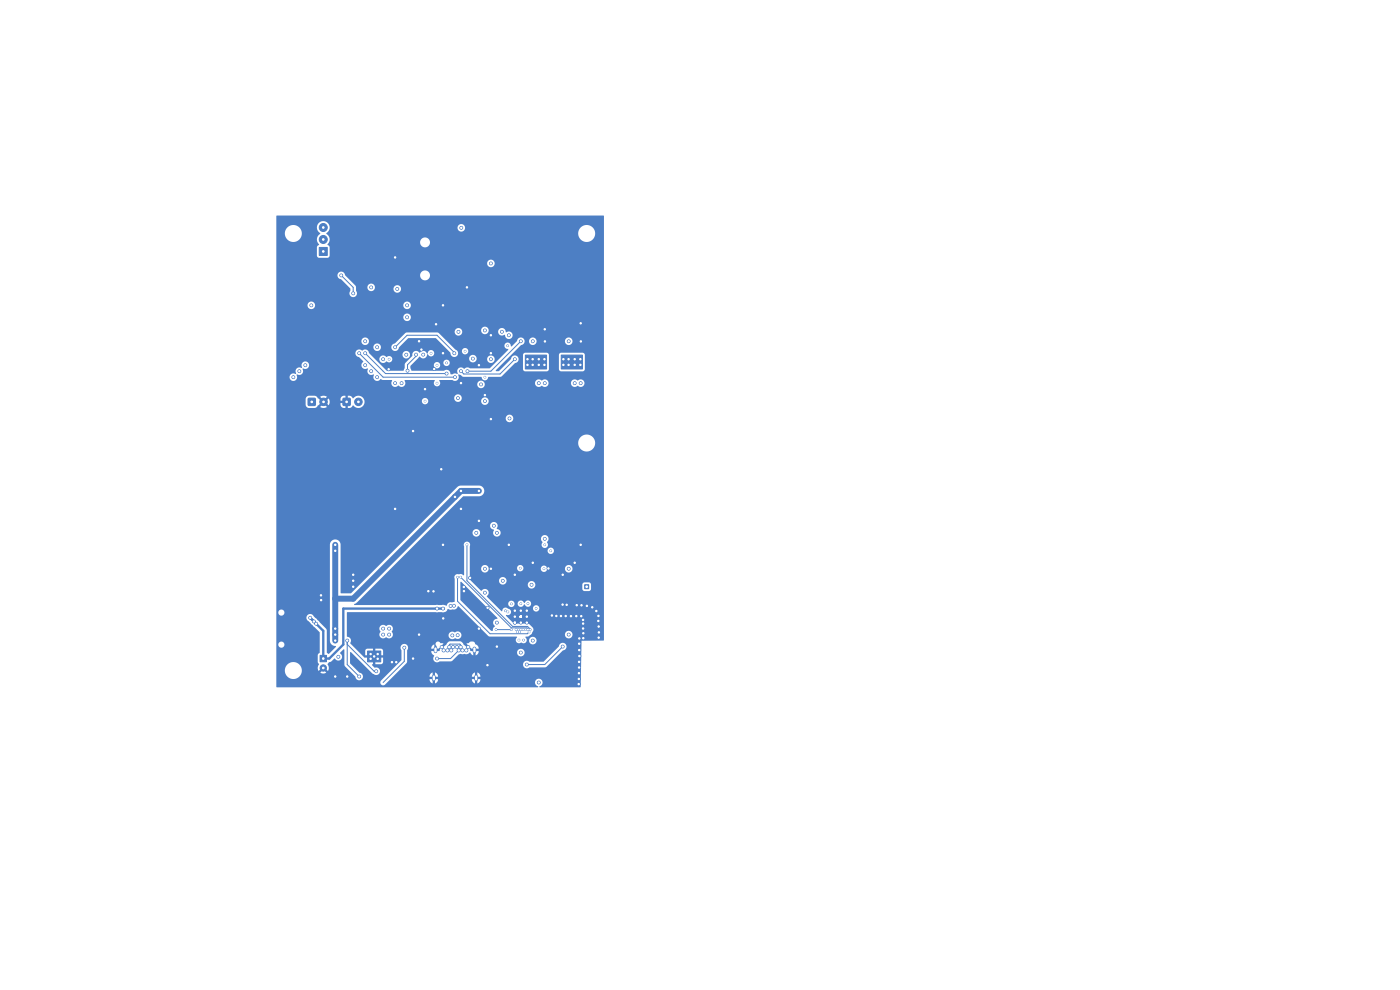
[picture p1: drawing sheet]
<svg xmlns="http://www.w3.org/2000/svg" width="297mm" height="210mm" viewBox="0 0 297 210" stroke-linecap="round" stroke-linejoin="round" font-family="sans-serif">
<g fill="#4d7fc4" stroke="#4d7fc4" stroke-width=".21">
<path d="M119.1 75.3h4.5v3h-4.5z"/>
<path d="M78 138.1h2.8v2.3h-2.8z"/>
<path d="M124 124h.9v.9h-.9z"/>
<path d="M111.4 75.3h4.5v3h-4.5z"/>
<path d="M65.4 84.5h1.5v1.5h-1.5z"/>
<path d="M67.9 139h1.4v1.4h-1.4z"/>
<path d="M67.7 52.5h1.7v1.7h-1.7z"/>
<path d="M72.8 84.5h1.5v1.5h-1.5z"/>
<circle cx="123.1" cy="76.2" r=".3"/>
<circle cx="121.9" cy="76.2" r=".3"/>
<circle cx="120.6" cy="76.2" r=".3"/>
<circle cx="119.5" cy="76.2" r=".3"/>
<circle cx="123.1" cy="77.4" r=".3"/>
<circle cx="121.9" cy="77.4" r=".3"/>
<circle cx="120.6" cy="77.4" r=".3"/>
<circle cx="119.5" cy="77.4" r=".3"/>
<circle cx="80.1" cy="138.8" r=".3"/>
<circle cx="78.6" cy="138.8" r=".3"/>
<circle cx="79.4" cy="139.2" r=".3"/>
<circle cx="80.1" cy="139.8" r=".3"/>
<circle cx="78.6" cy="139.8" r=".3"/>
<circle cx="115.5" cy="76.2" r=".3"/>
<circle cx="114.3" cy="76.2" r=".3"/>
<circle cx="113" cy="76.2" r=".3"/>
<circle cx="111.9" cy="76.2" r=".3"/>
<circle cx="115.5" cy="77.4" r=".3"/>
<circle cx="114.3" cy="77.4" r=".3"/>
<circle cx="113" cy="77.4" r=".3"/>
<circle cx="111.9" cy="77.4" r=".3"/>
<circle cx="68.6" cy="85.2" r=".8"/>
<circle cx="68.6" cy="141.7" r=".67"/>
<circle cx="68.6" cy="50.8" r=".85"/>
<circle cx="68.6" cy="48.3" r=".85"/>
<circle cx="76" cy="85.2" r=".8"/>
<circle cx="99.3" cy="137.3" r=".33"/>
<circle cx="98.9" cy="138" r=".33"/>
<circle cx="98.1" cy="138" r=".32"/>
<circle cx="97.7" cy="137.3" r=".32"/>
<circle cx="97.3" cy="138" r=".33"/>
<circle cx="96.9" cy="137.3" r=".33"/>
<circle cx="96.1" cy="137.3" r=".32"/>
<circle cx="95.7" cy="138" r=".32"/>
<circle cx="95.3" cy="137.3" r=".33"/>
<circle cx="94.9" cy="138" r=".33"/>
<circle cx="94.1" cy="138" r=".32"/>
<circle cx="93.7" cy="137.3" r=".32"/>
<circle cx="104.1" cy="74.9" r=".3"/>
<circle cx="108" cy="115.6" r=".3"/>
<circle cx="121.9" cy="119.4" r=".3"/>
<circle cx="97.8" cy="81.3" r=".3"/>
<circle cx="74.9" cy="121.9" r=".3"/>
<circle cx="94" cy="115.6" r=".3"/>
<circle cx="123.3" cy="130.7" r=".3"/>
<circle cx="119.4" cy="121.9" r=".3"/>
<circle cx="94" cy="64.8" r=".3"/>
<circle cx="113" cy="119.4" r=".3"/>
<circle cx="126.9" cy="131.7" r=".3"/>
<circle cx="104.1" cy="71.1" r=".3"/>
<circle cx="109.2" cy="132.1" r=".3"/>
<circle cx="120.2" cy="128.3" r=".3"/>
<circle cx="110.5" cy="130.8" r=".3"/>
<circle cx="105.4" cy="137.2" r=".3"/>
<circle cx="109.2" cy="121.9" r=".3"/>
<circle cx="120" cy="130.7" r=".3"/>
<circle cx="122.8" cy="141.6" r=".3"/>
<circle cx="122.3" cy="128.4" r=".3"/>
<circle cx="122.8" cy="144" r=".3"/>
<circle cx="98.4" cy="124.5" r=".3"/>
<circle cx="111.8" cy="129.5" r=".3"/>
<circle cx="123.7" cy="132.3" r=".3"/>
<circle cx="68.1" cy="127.3" r=".3"/>
<circle cx="111.8" cy="132.1" r=".3"/>
<circle cx="83.2" cy="140.5" r=".3"/>
<circle cx="73.7" cy="143.5" r=".3"/>
<circle cx="117.1" cy="130.6" r=".3"/>
<circle cx="87.6" cy="139.7" r=".3"/>
<circle cx="84.1" cy="140.5" r=".3"/>
<circle cx="104.1" cy="88.9" r=".3"/>
<circle cx="123.2" cy="115.6" r=".3"/>
<circle cx="92.5" cy="68.8" r=".3"/>
<circle cx="123.2" cy="72.4" r=".3"/>
<circle cx="83.8" cy="108" r=".3"/>
<circle cx="122.8" cy="145.1" r=".3"/>
<circle cx="99.7" cy="122.6" r=".3"/>
<circle cx="74.9" cy="123.2" r=".3"/>
<circle cx="116.3" cy="120.6" r=".3"/>
<circle cx="101.6" cy="110.5" r=".3"/>
<circle cx="123.7" cy="131.5" r=".3"/>
<circle cx="119.4" cy="128.3" r=".3"/>
<circle cx="101.6" cy="77.5" r=".3"/>
<circle cx="122.9" cy="139.2" r=".3"/>
<circle cx="115.6" cy="69.9" r=".3"/>
<circle cx="119" cy="130.7" r=".3"/>
<circle cx="82.5" cy="78.3" r=".3"/>
<circle cx="122.9" cy="135.4" r=".3"/>
<circle cx="94" cy="131.2" r=".3"/>
<circle cx="123.4" cy="128.4" r=".3"/>
<circle cx="122.9" cy="137.9" r=".3"/>
<circle cx="97.8" cy="108" r=".3"/>
<circle cx="122.9" cy="136.6" r=".3"/>
<circle cx="88.9" cy="72.4" r=".3"/>
<circle cx="99.1" cy="61" r=".3"/>
<circle cx="123.8" cy="134.3" r=".3"/>
<circle cx="74.9" cy="124.5" r=".3"/>
<circle cx="115.6" cy="72.4" r=".3"/>
<circle cx="103.4" cy="141.1" r=".3"/>
<circle cx="127" cy="135.3" r=".3"/>
<circle cx="123.7" cy="133.3" r=".3"/>
<circle cx="118" cy="130.7" r=".3"/>
<circle cx="123.7" cy="135.4" r=".3"/>
<circle cx="121.1" cy="130.7" r=".3"/>
<circle cx="109.2" cy="129.5" r=".3"/>
<circle cx="98.4" cy="125.4" r=".3"/>
<circle cx="103.4" cy="128.9" r=".3"/>
<circle cx="109.2" cy="130.8" r=".3"/>
<circle cx="122.3" cy="130.7" r=".3"/>
<circle cx="124.5" cy="128.5" r=".3"/>
<circle cx="94" cy="74.9" r=".3"/>
<circle cx="87.6" cy="91.4" r=".3"/>
<circle cx="111.8" cy="130.8" r=".3"/>
<circle cx="122.8" cy="140.4" r=".3"/>
<circle cx="93.6" cy="99.5" r=".3"/>
<circle cx="89.4" cy="74.2" r=".3"/>
<circle cx="110.5" cy="132.1" r=".3"/>
<circle cx="126.5" cy="129.6" r=".3"/>
<circle cx="92.1" cy="78.3" r=".3"/>
<circle cx="92" cy="125.4" r=".3"/>
<circle cx="125.6" cy="128.8" r=".3"/>
<circle cx="71.1" cy="143.5" r=".3"/>
<circle cx="110.5" cy="129.5" r=".3"/>
<circle cx="90.9" cy="125.4" r=".3"/>
<circle cx="68.1" cy="126.3" r=".3"/>
<circle cx="127" cy="132.9" r=".3"/>
<circle cx="104.1" cy="120.7" r=".3"/>
<circle cx="83.8" cy="54.6" r=".3"/>
<circle cx="122.8" cy="142.8" r=".3"/>
<circle cx="102.9" cy="83.8" r=".3"/>
<circle cx="90.2" cy="82.6" r=".3"/>
<circle cx="123.2" cy="68.6" r=".3"/>
<circle cx="88.9" cy="134.6" r=".3"/>
<circle cx="127" cy="130.7" r=".3"/>
<circle cx="101.6" cy="133.4" r=".3"/>
<circle cx="127.1" cy="134.1" r=".3"/>
<circle cx="108.5" cy="128.1" r=".18"/>
<circle cx="113.7" cy="129.1" r=".17"/>
<circle cx="101" cy="113" r=".3"/>
<circle cx="105.4" cy="132.1" r=".3"/>
<circle cx="102.9" cy="120.7" r=".3"/>
<circle cx="102.9" cy="70.1" r=".3"/>
<circle cx="77.5" cy="72.4" r=".3"/>
<circle cx="108.1" cy="88.8" r=".3"/>
<circle cx="82.6" cy="133.4" r=".3"/>
<circle cx="85.8" cy="137.4" r=".3"/>
<circle cx="113" cy="135.9" r=".3"/>
<circle cx="112.8" cy="124.1" r=".3"/>
<circle cx="94.7" cy="77" r=".17"/>
<circle cx="114.3" cy="144.8" r=".3"/>
<circle cx="82.6" cy="134.6" r=".3"/>
<circle cx="92.7" cy="77.5" r=".17"/>
<circle cx="102.9" cy="85.1" r=".3"/>
<circle cx="108" cy="71.1" r=".3"/>
<circle cx="81.3" cy="134.6" r=".3"/>
<circle cx="81.3" cy="133.4" r=".3"/>
<circle cx="115.6" cy="114.3" r=".3"/>
<circle cx="89.8" cy="75.2" r=".3"/>
<circle cx="106.7" cy="123.2" r=".3"/>
<circle cx="86.2" cy="75.3" r=".3"/>
<circle cx="100.3" cy="76.1" r=".3"/>
<circle cx="110.5" cy="138.4" r=".3"/>
<circle cx="102" cy="81.5" r=".3"/>
<circle cx="97.2" cy="84.5" r=".3"/>
<circle cx="95.6" cy="128.5" r=".3"/>
<circle cx="96.3" cy="128.5" r=".3"/>
<circle cx="108.5" cy="133.6" r=".17"/>
<circle cx="105.2" cy="133.6" r=".18"/>
<circle cx="84.3" cy="61.3" r=".3"/>
<circle cx="78.7" cy="61" r=".3"/>
<circle cx="113" cy="72.4" r=".3"/>
<circle cx="120.7" cy="72.4" r=".3"/>
<circle cx="104.1" cy="55.9" r=".3"/>
<circle cx="97.9" cy="48.3" r=".3"/>
<circle cx="71.1" cy="134.6" r=".3"/>
<circle cx="71.1" cy="133.4" r=".3"/>
<circle cx="71.1" cy="115.6" r=".3"/>
<circle cx="73.7" cy="135.9" r=".3"/>
<circle cx="101.6" cy="104.1" r=".3"/>
<circle cx="97.8" cy="104.1" r=".3"/>
<circle cx="76.2" cy="143.5" r=".3"/>
<circle cx="96.5" cy="105.4" r=".3"/>
<circle cx="71.1" cy="116.8" r=".3"/>
<circle cx="71.1" cy="135.9" r=".3"/>
<circle cx="79.8" cy="142.4" r=".3"/>
<circle cx="94" cy="129.1" r=".3"/>
<circle cx="67.1" cy="132.3" r=".3"/>
<circle cx="92.7" cy="129.1" r=".3"/>
<circle cx="66.6" cy="131.8" r=".3"/>
<circle cx="65.8" cy="131" r=".3"/>
<circle cx="114.3" cy="81.3" r=".3"/>
<circle cx="63.5" cy="78.7" r=".3"/>
<circle cx="83.8" cy="81.3" r=".3"/>
<circle cx="64.8" cy="77.5" r=".3"/>
<circle cx="62.2" cy="80" r=".3"/>
<circle cx="106.5" cy="70.4" r=".3"/>
<circle cx="86.4" cy="64.8" r=".3"/>
<circle cx="121.9" cy="81.3" r=".3"/>
<circle cx="80" cy="73.7" r=".3"/>
<circle cx="78.7" cy="78.7" r=".3"/>
<circle cx="77.5" cy="77.5" r=".3"/>
<circle cx="97.3" cy="70.4" r=".3"/>
<circle cx="80" cy="80" r=".3"/>
<circle cx="86.4" cy="67.3" r=".3"/>
<circle cx="66" cy="64.8" r=".3"/>
<circle cx="85.2" cy="81.3" r=".3"/>
<circle cx="96" cy="134.8" r=".3"/>
<circle cx="97.1" cy="134.7" r=".3"/>
<circle cx="111.5" cy="133.6" r=".17"/>
<circle cx="120.7" cy="134.6" r=".3"/>
<circle cx="111.8" cy="141" r=".3"/>
<circle cx="110.5" cy="133.6" r=".17"/>
<circle cx="119.4" cy="137.2" r=".3"/>
<circle cx="72.4" cy="58.4" r=".3"/>
<circle cx="74.9" cy="62.2" r=".3"/>
<circle cx="83.8" cy="73.7" r=".3"/>
<circle cx="96.4" cy="74.9" r=".3"/>
<circle cx="94.7" cy="79.2" r=".3"/>
<circle cx="77.5" cy="74.9" r=".3"/>
<circle cx="76.2" cy="74.9" r=".3"/>
<circle cx="96.5" cy="80" r=".3"/>
<circle cx="104.8" cy="111.5" r=".3"/>
<circle cx="81.3" cy="76.2" r=".3"/>
<circle cx="110.1" cy="135.8" r=".17"/>
<circle cx="104.1" cy="76.2" r=".3"/>
<circle cx="82.5" cy="76.2" r=".17"/>
<circle cx="105.4" cy="113" r=".3"/>
<circle cx="109.5" cy="133.6" r=".17"/>
<circle cx="111.1" cy="135.8" r=".17"/>
<circle cx="107.7" cy="73.3" r=".17"/>
<circle cx="97.8" cy="78.7" r=".3"/>
<circle cx="109.2" cy="76.2" r=".3"/>
<circle cx="99.2" cy="78.7" r=".3"/>
<circle cx="110.5" cy="72.4" r=".3"/>
<circle cx="110.4" cy="120.5" r=".17"/>
<circle cx="115.6" cy="115.6" r=".17"/>
<circle cx="120.7" cy="120.7" r=".3"/>
<circle cx="110.5" cy="128.1" r=".17"/>
<circle cx="116.8" cy="116.8" r=".17"/>
<circle cx="99.1" cy="115.6" r=".17"/>
<circle cx="112.5" cy="133.6" r=".17"/>
<circle cx="91.4" cy="74.9" r=".17"/>
<circle cx="109.7" cy="134.1" r=".17"/>
<circle cx="88.3" cy="75.2" r=".3"/>
<circle cx="86.5" cy="78.6" r=".3"/>
<circle cx="92.7" cy="81.3" r=".17"/>
<circle cx="110" cy="133.6" r=".17"/>
<circle cx="102.9" cy="125.7" r=".3"/>
<circle cx="71.8" cy="139.3" r=".3"/>
<circle cx="107.7" cy="129.8" r=".17"/>
<circle cx="97.1" cy="122.5" r=".17"/>
<circle cx="112.2" cy="134.1" r=".17"/>
<circle cx="102.9" cy="80" r=".17"/>
<circle cx="90.2" cy="85.1" r=".17"/>
<circle cx="110.2" cy="134.1" r=".17"/>
<circle cx="98.7" cy="74.5" r=".17"/>
<circle cx="111" cy="133.6" r=".17"/>
<circle cx="112" cy="133.6" r=".17"/>
<circle cx="97.7" cy="122.4" r=".18"/>
<circle cx="107.2" cy="129.6" r=".17"/>
<circle cx="115.4" cy="120.6" r=".17"/>
<circle cx="115.6" cy="81.3" r=".3"/>
<circle cx="123.2" cy="81.3" r=".3"/>
<circle cx="112" cy="128" r=".17"/>
<circle cx="92.7" cy="139.7" r=".3"/>
</g>
<path d="M92.4 137.6v.6M100.6 137.6v.6M92 143.5v.6M101 143.5v.6" fill="none" stroke="#4d7fc4" stroke-width=".8"/>
<g fill="none" stroke="#4d7fc4" stroke-width=".21">
<path d="M72.4 58.4l2.5 2.6v1.2M76.2 74.9l5.1 5.1h15.2M77.5 74.9l4.3 4.3h12.9M83.8 73.7l2.6-2.6h6.3l3.8 3.8h-.1M88.3 75.2v.4l-1.8 1.8v1.2M109.2 76.2l-3.1 3.1h-7.7l-.6-.6M110.5 72.4l-6.4 6.3h-4.9M99.1 115.6v7.6l9.7 9.7h3.1l.6 .7M73.7 136.7l5.7 5.7h.4M73.7 135.9v5.1l2.5 2.5M85.8 137.4v2.9l-4.5 4.5M95.3 137.3v-.5l.2-.2h2.1l.1 .2v.5"/>
<path d="M97.1 122.5v5l6.9 6.9h7.9l.3-.3M97.3 138l-1.7 1.7h-2.9M97.7 122.4l10.8 10.8h3.3l.2 .4M105.2 133.6h3.3M119.4 137.2l-3.8 3.8h-3.8"/>
</g>
<path d="M71.1 115.6v20.3M101.6 104.1h-3.8l-22.9 22.9h-3.8" fill="none" stroke="#4d7fc4" stroke-width="1.3"/>
<path d="M65.8 131h.1M67.1 132.3h.1M94.2 129.1h-21.4v7.6l-3 3h-1.2v-5.9l-2.8-2.8" fill="none" stroke="#4d7fc4" stroke-width=".5"/>
<g fill="#4d7fc4">
<path d="M97.7 123.5l.2-.1 7.6 7.8a.91 .91 0 0 0-.9 .6 .91 .91 0 0 0 .4 1.1l-.4 .3-.1 .6h-.3l-6.5-6.5z"/>
<path d="M92.6 137.6h.4l.2-.2a.41 .41 0 0 1 0 .7h-.6z"/>
<path d="M99.7 137.4l.7 .2v.5h-.6z"/>
<path d="M58.6 45.8h69.5v90l-.1 .1h-4.6l-.3 9.9h-8.6l-.1-.2a.81 .81 0 0 0 .6-1.2 .81 .81 0 0 0-1.3-.1 .81 .81 0 0 0 .5 1.3l-.1 .2h-55.4l-.1-.1v-.8h22.1v.1a.6 .6 0 0 0 .9 .3l1.9-1.9h7.6v.2h.7v.5h-.7a.9 .9 0 0 0 .7 .9v-.8l.2 .2 .3-.2v.8l.4-.3 .2-.6h-.6v-.5h.6v-.2h7.2v.2h.7v.5h-.7a.9 .9 0 0 0 .7 .9v-.8l.2 .2 .3-.2v.8l.4-.3 .2-.6h-.6v-.5h.6a.9 .9 0 0 0-.6-1v.9l-.2-.2-.3 .2v-.9l-.5 .3-.2 .5h-7.2l-.2-.5-.4-.3v.9l-.2-.2-.3 .2v-.9l-.5 .3-.2 .5h-7.6l2.5-2.5h25v.1a.84 .84 0 0 0 1.3 .6l3.5-.1 3.7-3.5a.82 .82 0 0 0 .7-.9 .82 .82 0 0 0-.9-.8 .82 .82 0 0 0-.8 .8l-3.2 3.3-3-.1a.8 .8 0 0 0-1.3 .6h-25l.4-.5v-2.4l.2-.5h4.9v.1h.6v.5h-.6l.1 .5 .5 .5a.84 .84 0 0 0 0 1.2 .84 .84 0 0 0 1.2 0h2.5l1.5-1.5h1.1a1.53 1.53 0 0 0 1.4-.4l.6 .6v-.8l.2 .2 .3-.2v.8l.4-.3 .2-.3h8.2a.8 .8 0 0 0 1.1 .8 .8 .8 0 0 0 .2-1.4 .8 .8 0 0 0-1.3 .4v.2h-8.2l.1-.3h-.7v-.5h.7a1.2 1.2 0 0 0-.8-1l-.3-.5h-.6l-.5 .3-.5 .1 .5 .6h-.5l-.5-.3a1.18 1.18 0 0 0-.9-.8l-2.2 .1-1.1 1h-.6l.5-.6h-.1a.68 .68 0 0 1-.9-.4 .53 .53 0 0 0-.6 .2 .53 .53 0 0 0 .1 .7v.5l-.2-.2-.3 .2v-.8l-.4 .3-.2 .5h-4.9a.82 .82 0 0 0-1.1-.9 .82 .82 0 0 0-.3 1.4v2.1l-4.4 4.3-.1 .5h-22.1v-2.8h1.8a1.8 1.8 0 0 0 2.6 1.8 1.8 1.8 0 0 0 .4-3.1 1.8 1.8 0 0 0-2.9 1.1l-.1 .2h-1.8v-5.3h.4a.65 .65 0 0 0 1 .5 .65 .65 0 0 0 0-1.1 .65 .65 0 0 0-1 .5v.1h-.4v-5.8h6.4l.2 .6 2.6 2.6v4.2l-.4 .5v1.6a.55 .55 0 0 1 0 .9l.2 .9 .6-.6 .3 .4-.5 .6a1.17 1.17 0 0 0 1.2 0l-.6-.6 .4-.4 .6 .6a1.7 1.7 0 0 0-.1-1.5l1.5-1.1a.87 .87 0 0 0 1.3 .2 .87 .87 0 0 0-.2-1.4l.7-.7h.2l.1 3.4 2.3 2.4a.81 .81 0 0 0 .9 .7 .81 .81 0 0 0 .7-.8 .81 .81 0 0 0-.8-.8l-1.9-2v-2.4l4.8 4.7a.85 .85 0 0 0 1.5-.4 .85 .85 0 0 0-1.2-1l-.5-.5 .2-.2v-1.3h.5v1.3h1.2l.5-.4v-1h-.6l-.4 .4-.1-.3-.2 .3-.4-.3h-.5l-.3 .3-.1-.3-.3 .3-.4-.4h-.6l-.4-.3h2.2l.2 .2 .1-.2h-2.5l-1.1-1.1h1.6v.9h.5l.4-.4 .2 .3 .2-.3 .3 .3h.5l.4-.3 .2 .3 .1-.3 .4 .4h.6v-1l-.2-.3-.3-.1h-1.2v1.3h-.5v-1.3h-1.2l-.4 .5h-1.6l-1.6-1.7a.95 .95 0 0 0-.7-1.4v-1.7h6.9v.3a.48 .48 0 0 1 0 .8 .85 .85 0 0 0 .4 .9 .85 .85 0 0 0 1.1-.1 .81 .81 0 0 0 .8 .2 .81 .81 0 0 0 .5-.7h11.9v.2a.92 .92 0 0 0 1.4 .5 .8 .8 0 0 0 1.1-.1 .8 .8 0 0 0 0-1.1 .8 .8 0 0 0-1.1-.1h-.2a.8 .8 0 0 0-1.2 .6h-11.9v-.3a.46 .46 0 0 1 0-.8 .85 .85 0 0 0-.4-1 .85 .85 0 0 0-1 .2 .81 .81 0 0 0-.9-.2 .81 .81 0 0 0-.5 .7h-6.9v-3.4h20.1a1.16 1.16 0 0 0 1.4-.7l.3 .1a1.67 1.67 0 0 0 1.7-.6l.2-.1 6.4 6.4 6 .1a.77 .77 0 0 0-.1 1.1 .77 .77 0 0 0 1 .1l.7 .1 .3-.2 .1-.4h.5a.8 .8 0 0 0 1.1 .8 .8 .8 0 0 0 .3-1.3 .8 .8 0 0 0-1.3 .4l-.1 .1h-.5l-.2-.7 .6-.1 .6-.5h7.1a.8 .8 0 0 0 1.1 .9 .8 .8 0 0 0 .3-1.4 .8 .8 0 0 0-1.3 .4l-.1 .1h-7.1l.1-.1a1.1 1.1 0 0 0 .1-1.4l-.9-.7h-3l-1.6-1.7v-.1a.71 .71 0 0 0 1-.5 .71 .71 0 0 0-.6-.9h5.3v.2a.68 .68 0 0 0 1.1 .3 .68 .68 0 0 0-.2-1.2 .68 .68 0 0 0-.9 .7h-5.3a.74 .74 0 0 0-.8-.2 .74 .74 0 0 0-.5 .8l-1.6-1.5h2.9v.1a.68 .68 0 0 0 .8 .5 .68 .68 0 0 0 .6-.7h.6v.2a.74 .74 0 0 0 .8 .4 .74 .74 0 0 0 .6-.5 .7 .7 0 0 0 .9 .6 .7 .7 0 0 0 .5-.9 .7 .7 0 0 0-.9-.5l-.5 .5a.73 .73 0 0 0-.8-.5 .73 .73 0 0 0-.6 .7l-.6-.1a.68 .68 0 0 0-.8-.6 .68 .68 0 0 0-.6 .8h-2.9l-1.6-1.7a.84 .84 0 0 0 .1-1.4 .84 .84 0 0 0-1.3 .2l-2.3-2.2h6.1a.8 .8 0 0 0 1 .9h5.1v.1a.8 .8 0 0 0 .8 .8 .8 .8 0 0 0 .8-.9h9.9v1l.3 .3 1.2 .1 .4-.5v-1l-.5-.4h-1l-.4 .5h-9.9a.8 .8 0 0 0-.8-.7 .8 .8 0 0 0-.8 .7h-5.1a.8 .8 0 0 0 .3-1.4 .8 .8 0 0 0-1.3 .5h-6.1l-.1-.2v-2.3h2.4a.8 .8 0 0 0 .8 .9 .8 .8 0 0 0 .8-.9h6v.1a.68 .68 0 0 0 .7 .5 .68 .68 0 0 0 .6-.5h3.7l.1 .1a.68 .68 0 0 0 .7 .5 .68 .68 0 0 0 .6-.7h3.7v.1a.8 .8 0 0 0 1.3 .6 .8 .8 0 0 0 0-1.3 .8 .8 0 0 0-1.3 .6h-3.7v-.1a.68 .68 0 0 0-.8-.5 .68 .68 0 0 0-.6 .7h-3.7v-.1a.68 .68 0 0 0-.6-.8 .68 .68 0 0 0-.7 .8h-6a.8 .8 0 0 0-.8-.8 .8 .8 0 0 0-.8 .8h-2.4v-3.7h16.5v.1a.68 .68 0 0 0 1.1 .3 .68 .68 0 0 0-.2-1.1 .68 .68 0 0 0-.9 .7h-16.5v-1a.69 .69 0 0 0-.6-1 .69 .69 0 0 0-.6 1v6l-.3 .1a.74 .74 0 0 0-.9-.2 .69 .69 0 0 0-.7 .2 .69 .69 0 0 0-.1 .8v4.8l-.7 .2a.92 .92 0 0 0-1.1 .7l-.6-.2h-18.9l-.1-.1 .6-.3 13.6-13.7h25.5l.3 .7a.89 .89 0 0 0 .4 1.3 .73 .73 0 0 0 .7-.4 .73 .73 0 0 0-.2-.8 .81 .81 0 0 0 .1-1.3 .81 .81 0 0 0-1.2 .2l-.1 .3h-25.5l1.3-1.2h9.6a.8 .8 0 0 0 1.1 .8 .8 .8 0 0 0 .3-1.4 .8 .8 0 0 0-1.3 .4l-.1 .2h-9.6l1.5-1.6h11.9a1.22 1.22 0 0 0 .8 1.1 .81 .81 0 0 0 .2 1.2 .81 .81 0 0 0 1.2-.5 .81 .81 0 0 0-.8-1v-.1a.81 .81 0 0 0-.3-1.3 .81 .81 0 0 0-1.1 .6h-11.9l6.1-6.1 3.7-.1a1.14 1.14 0 0 0 .8-1.1 1.14 1.14 0 0 0-1-1.1h-4l-.6 .3-22.7 22.6h-2l-.1-.2v-10.2a1.14 1.14 0 0 0-1.2-1.1 1.14 1.14 0 0 0-1.1 1.1v20.5a1.3 1.3 0 0 0 1.3 1.1l-1.5 1.6-.4-.2-.1-4.9-2.8-2.9a.81 .81 0 0 0-.8-.4 .81 .81 0 0 0-.7 .7h-6.4v-1h.4l.1 .1a.65 .65 0 0 0 1 .3 .65 .65 0 0 0-.2-1.1 .65 .65 0 0 0-.9 .7h-.4v-36.1h64.1v.2a1.8 1.8 0 0 0 2.7 1.4 1.8 1.8 0 0 0 0-3.1 1.8 1.8 0 0 0-2.7 1.5h-64.1v-5.2h48.7v.1a.8 .8 0 0 0 1.2 .6 .8 .8 0 0 0 0-1.3 .8 .8 0 0 0-1.2 .6h-48.7v-4.1h6.2v1.2a.74 .74 0 0 0 .7 .7h1.5l1.2-1.2 .4 .3-.7 .7a1.29 1.29 0 0 0 1.5 0l-.7-.7 .3-.3 .7 .7 .2-.6-.1-.8h2.4v.4h1v.5h-1a.85 .85 0 0 0 1.1 1v-.9h.5v.9h.6l.5-.5a1.35 1.35 0 0 0 1.5 .5 1.35 1.35 0 0 0 .9-1.3h12.2v.1a.68 .68 0 0 0 1.1 .3 .68 .68 0 0 0-.2-1.1 .68 .68 0 0 0-.9 .7h-12.2l-.3-.8h19.4v.1a.8 .8 0 0 0 .5 .7 .8 .8 0 0 0 .8-.2h4.4v.2a.8 .8 0 0 0 1.2 .6 .8 .8 0 0 0 0-1.4 .8 .8 0 0 0-1.2 .6h-4.3a.8 .8 0 0 0-.3-1.3 .8 .8 0 0 0-1.1 .7h-19.4l-.1-.1a1.41 1.41 0 0 0-2 .2l-.5-.5-.6-.1v1h-.5v-1a.81 .81 0 0 0-1.1 .7h-2.4l-.1-.1-.7 .7-.3-.4 .7-.6a1.29 1.29 0 0 0-1.5 0l.7 .6-.4 .4-1-1.1-.5-.2-1.4 .1-.5 .6h-6.2v-4.7h2.8a.83 .83 0 0 0 1.1 .9 .83 .83 0 0 0 .4-1.3 .95 .95 0 0 0 1.4-.9l-.1-.4a.81 .81 0 0 0 1.3-.3 .81 .81 0 0 0-.6-1.1 .81 .81 0 0 0-.9 .9l.1 .2-.1 .2a.85 .85 0 0 0-1.1 .1 .85 .85 0 0 0-.1 1.1h-.2a.8 .8 0 0 0-1.2 .6h-2.8v-5h16.8v.1a.9 .9 0 0 0 .8 .8l.9 .9a.88 .88 0 0 0-.3 1.2 .88 .88 0 0 0 1.2 .3l.1 .1a.85 .85 0 0 0 .1 1 .85 .85 0 0 0 1.1 .1 .95 .95 0 0 0 .6 1.4l.5-.1 .4-.3 .4 .2 2 .1a.88 .88 0 0 0 .1 1.2 .88 .88 0 0 0 1.2-.1 .85 .85 0 0 0 1.2 .1 .85 .85 0 0 0 .1-1.2l6.3-.1 .1 .2a.69 .69 0 0 0 .1 1 .69 .69 0 0 0 1.1-.3h7.8v.1a.8 .8 0 0 0 1.1 .7 .8 .8 0 0 0 .5-1.1h10.7v.2a.87 .87 0 0 0 1.5 .4 .81 .81 0 0 0 .9 .2 .81 .81 0 0 0 .5-.8h4.7v.2a.87 .87 0 0 0 1.5 .4 .83 .83 0 0 0 1.2 0 .83 .83 0 0 0-.1-1.2 .83 .83 0 0 0-1.2 .1 .81 .81 0 0 0-.8-.2 .81 .81 0 0 0-.6 .7h-4.7a.93 .93 0 0 0-1.6-.5 .8 .8 0 0 0-.8-.2 .8 .8 0 0 0-.5 .7h-10.7a.8 .8 0 0 0-.9-.4 .8 .8 0 0 0-.7 .7h-7.8l-.2-.7 .1-.2h2.7a.85 .85 0 0 0 1.1 0 .85 .85 0 0 0 .1-1.1l.5 .1 .6 .3 3.8 .1a.74 .74 0 0 0 .8 .7 .74 .74 0 0 0 .7-.7l2.7-.1 2.9-2.9a.82 .82 0 0 0 .8-.8 .82 .82 0 0 0-.8-.8 .82 .82 0 0 0-.8 .8l-2.5 2.5h-.7l3.3-3.4h2.4l.1 3.1 .3 .4 4.9-.1 .3-.4v-3h2.1v3l.2 .4 4.8 .1 .4-.3 .1-3.2-.3-.4-4.8-.1-.3 .2-.1 .3h-2.1l-.2-.3-.3-.2h-4.6l-.3 .2-.2 .3h-2.4l2.1-2.1a.8 .8 0 0 0 .7-.9h.9v.2a.8 .8 0 0 0 .9 .7 .8 .8 0 0 0 .7-.9h6v.2a.8 .8 0 0 0 1.3 .6 .8 .8 0 0 0 0-1.4 .8 .8 0 0 0-1.3 .6h-6v-.1a.8 .8 0 0 0-.8-.6 .8 .8 0 0 0-.8 .7h-.9v-.1a.82 .82 0 0 0-.9-.6 .82 .82 0 0 0-.7 .8l-1.1 1.1-.2-.1a.71 .71 0 0 0-.7-.7 .71 .71 0 0 0-.7 .8 .71 .71 0 0 0 .8 .6l-3.9 4h-4.2a1.13 1.13 0 0 0-1.3 .1 .84 .84 0 0 0-1.1 0 .84 .84 0 0 0-.2 1.1l-.7-.1-.8 .2a.88 .88 0 0 0-.5-.9 .88 .88 0 0 0-.9 .1h-6.8l-.3-.5v-.6h4.9l.1 .2a.68 .68 0 0 0 1 .3 .68 .68 0 0 0 0-1.1h1v.1a.68 .68 0 0 0 1 .5 .68 .68 0 0 0 0-1.1 .68 .68 0 0 0-1 .5h-1.1a.68 .68 0 0 0-1 .6h-4.9l1.9-1.9 .7 .4h9.8a.8 .8 0 0 0 .8 .9 .8 .8 0 0 0 .8-.8h2.2v.2a.8 .8 0 0 0 1.3 .6 .8 .8 0 0 0 0-1.4 .8 .8 0 0 0-1.3 .6h-2.2v-.1a.8 .8 0 0 0-.8-.7 .8 .8 0 0 0-.8 .7h-9.5l.4-.3 .3-.6a.72 .72 0 0 0 1.2 .3 .72 .72 0 0 0-.3-1.2 .72 .72 0 0 0-.9 .8h-.1a.88 .88 0 0 0-1.6-.2 .86 .86 0 0 0-1.1-.3 .86 .86 0 0 0-.4 1l-1.5 1.5-.1 1.1-.4 .5h-3.5l-2.5-2.5h1a.85 .85 0 0 0 .6 .9 .85 .85 0 0 0 .9-.3 .71 .71 0 0 0 1-.1 .71 .71 0 0 0 0-1 .71 .71 0 0 0-1 .1 .83 .83 0 0 0-.9-.3 .83 .83 0 0 0-.6 .7h-1l-.9-.9h6.8v.1a.8 .8 0 0 0 1.2 .6 .8 .8 0 0 0 0-1.3 .8 .8 0 0 0-1.2 .6h-6.8l-.3-.3a.89 .89 0 0 0-.6-.7 .89 .89 0 0 0-.9 .2 .81 .81 0 0 0-.9-.2 .81 .81 0 0 0-.5 .7h-16.8v-1.3h20.6v.1a.8 .8 0 0 0 .9 .8 .8 .8 0 0 0 .7-.9h2.2v.1a.82 .82 0 0 0 .9 .8 .82 .82 0 0 0 .8-.8l1.9-2h5.8l3.2 3.2a.8 .8 0 0 0 .9 .8 .8 .8 0 0 0 .6-1.1h.9v.1a.68 .68 0 0 0 1.1 .3 .68 .68 0 0 0-.2-1.1 .68 .68 0 0 0-.9 .7h-.9l-4-4-.3-.1h-6.5l-.3 .1-2.3 2.3a.81 .81 0 0 0-.7 .7l-2.2-.1a.8 .8 0 0 0-.8-.6 .8 .8 0 0 0-.8 .7h-20.6v-1.3h18.1v.2a.8 .8 0 0 0 1.2 .6 .8 .8 0 0 0 0-1.4 .8 .8 0 0 0-1.2 .6h-18.1v-2h37.9v.2a.8 .8 0 0 0 1 .7 .8 .8 0 0 0 .5-1.2h4.1v.2a.8 .8 0 0 0 .7 .7 .8 .8 0 0 0 .8-.6h2.1v.2a.88 .88 0 0 0 1.4 .5 .84 .84 0 0 0 1 .9 .84 .84 0 0 0 .6-1.2 .84 .84 0 0 0-1.4-.2 .84 .84 0 0 0-.7-.9 .84 .84 0 0 0-.9 .7h-2a.8 .8 0 0 0-.7-1 .8 .8 0 0 0-.9 .7h-4.1l-.1-.1a.8 .8 0 0 0-.9-.3 .8 .8 0 0 0-.5 .7h-37.9v-3.1h27v.2a.8 .8 0 0 0 1.2 .6 .8 .8 0 0 0 0-1.4 .8 .8 0 0 0-1.2 .6h-27v-2.5h6.6v.1a.8 .8 0 0 0 .9 .8 .8 .8 0 0 0 .7-.9h18.8v.1a.8 .8 0 0 0 1.2 .7 .8 .8 0 0 0 0-1.4 .8 .8 0 0 0-1.2 .6h-18.8v-.2a.8 .8 0 0 0-.8-.5 .8 .8 0 0 0-.8 .7h-6.6v-6.4h13v.2a.9 .9 0 0 0 .8 .8l1.9 1.9v.5a.82 .82 0 0 0 .1 1.1 .82 .82 0 0 0 1.1 0 .82 .82 0 0 0 0-1.1v-.8h2.4a.8 .8 0 0 0 .7 .8 .8 .8 0 0 0 .9-.5h4v.2a.8 .8 0 0 0 1.2 .6 .8 .8 0 0 0 0-1.4 .8 .8 0 0 0-1.2 .6h-4a.8 .8 0 0 0-.6-1 .8 .8 0 0 0-1 .7h-2.4l-.1-.3-2.2-2.3h15.9a1.06 1.06 0 0 0 1.4 1.1 1.06 1.06 0 0 0 .4-1.8 1.06 1.06 0 0 0-1.7 .5l-.1 .2h-15.9a.8 .8 0 0 0-.8-.7 .8 .8 0 0 0-.8 .7h-13v-2.5h44.7v.2a.8 .8 0 0 0 1.3 .6 .8 .8 0 0 0 0-1.4 .8 .8 0 0 0-1.3 .6h-44.7v-6.4h1.8v.2a1.8 1.8 0 0 0 2.6 1.5 1.8 1.8 0 0 0 .4-2.9h3.8l.2 .8 .5 .5a1.63 1.63 0 0 0-.6 1.8l.4 .6-.5 .5 .1 2 .3 .3h1.9l.3-.2 .1-.3v-1.8l-.4-.5 .3-.6h19.3a1.06 1.06 0 0 0 1.4 1.1 1.06 1.06 0 0 0 .4-1.8 1.06 1.06 0 0 0-1.7 .5l-.1 .2h-19.3a1.94 1.94 0 0 0-.6-1.8l53.5-.1v.2a1.8 1.8 0 0 0 2.7 1.5 1.8 1.8 0 0 0 0-3.1 1.8 1.8 0 0 0-2.7 1.4h-53.4l.4-.4 .2-.7h27.2v.1a.8 .8 0 0 0 1.2 .6 .8 .8 0 0 0 0-1.4 .8 .8 0 0 0-1.2 .7l-27.2-.1a1.35 1.35 0 0 0-1.3-1.3 1.35 1.35 0 0 0-1.4 1.3h-3.8l-.2-.2a1.8 1.8 0 0 0-2.8 1.4h-1.8z"/>
</g>
<g fill="#fff" stroke="#fff" stroke-width=".21">
<circle cx="104.1" cy="74.9" r=".15"/>
<circle cx="107.9" cy="115.6" r=".15"/>
<circle cx="121.9" cy="119.4" r=".15"/>
<circle cx="97.8" cy="81.3" r=".15"/>
<circle cx="74.9" cy="121.9" r=".15"/>
<circle cx="94" cy="115.6" r=".15"/>
<circle cx="123.3" cy="130.7" r=".15"/>
<circle cx="119.4" cy="121.9" r=".15"/>
<circle cx="94" cy="64.8" r=".15"/>
<circle cx="113" cy="119.4" r=".15"/>
<circle cx="126.9" cy="131.7" r=".15"/>
<circle cx="104.1" cy="71.1" r=".15"/>
<circle cx="109.2" cy="132.1" r=".15"/>
<circle cx="120.2" cy="128.3" r=".15"/>
<circle cx="110.5" cy="130.8" r=".15"/>
<circle cx="105.4" cy="137.2" r=".15"/>
<circle cx="109.2" cy="121.9" r=".15"/>
<circle cx="120" cy="130.7" r=".15"/>
<circle cx="122.8" cy="141.6" r=".15"/>
<circle cx="122.3" cy="128.4" r=".15"/>
<circle cx="122.8" cy="144" r=".15"/>
<circle cx="98.4" cy="124.5" r=".15"/>
<circle cx="111.8" cy="129.5" r=".15"/>
<circle cx="123.7" cy="132.3" r=".15"/>
<circle cx="68.1" cy="127.3" r=".15"/>
<circle cx="111.8" cy="132.1" r=".15"/>
<circle cx="83.2" cy="140.5" r=".15"/>
<circle cx="73.7" cy="143.5" r=".15"/>
<circle cx="117.1" cy="130.6" r=".15"/>
<circle cx="87.6" cy="139.7" r=".15"/>
<circle cx="84.1" cy="140.5" r=".15"/>
<circle cx="104.1" cy="88.9" r=".15"/>
<circle cx="123.2" cy="115.6" r=".15"/>
<circle cx="92.5" cy="68.8" r=".15"/>
<circle cx="123.2" cy="72.4" r=".15"/>
<circle cx="83.8" cy="107.9" r=".15"/>
<circle cx="122.8" cy="145.1" r=".15"/>
<circle cx="99.7" cy="122.6" r=".15"/>
<circle cx="74.9" cy="123.2" r=".15"/>
<circle cx="116.3" cy="120.6" r=".15"/>
<circle cx="101.6" cy="110.5" r=".15"/>
<circle cx="123.7" cy="131.5" r=".15"/>
<circle cx="119.4" cy="128.3" r=".15"/>
<circle cx="101.6" cy="77.5" r=".15"/>
<circle cx="122.9" cy="139.2" r=".15"/>
<circle cx="115.6" cy="69.8" r=".15"/>
<circle cx="119" cy="130.7" r=".15"/>
<circle cx="82.5" cy="78.3" r=".15"/>
<circle cx="122.9" cy="135.4" r=".15"/>
<circle cx="94" cy="131.2" r=".15"/>
<circle cx="123.4" cy="128.4" r=".15"/>
<circle cx="122.9" cy="137.9" r=".15"/>
<circle cx="97.8" cy="107.9" r=".15"/>
<circle cx="122.9" cy="136.6" r=".15"/>
<circle cx="88.9" cy="72.4" r=".15"/>
<circle cx="99.1" cy="61" r=".15"/>
<circle cx="123.8" cy="134.3" r=".15"/>
<circle cx="74.9" cy="124.5" r=".15"/>
<circle cx="115.6" cy="72.4" r=".15"/>
<circle cx="103.4" cy="141.1" r=".15"/>
<circle cx="127" cy="135.3" r=".15"/>
<circle cx="123.7" cy="133.3" r=".15"/>
<circle cx="118" cy="130.7" r=".15"/>
<circle cx="123.7" cy="135.4" r=".15"/>
<circle cx="121.1" cy="130.7" r=".15"/>
<circle cx="109.2" cy="129.5" r=".15"/>
<circle cx="98.4" cy="125.4" r=".15"/>
<circle cx="103.4" cy="128.9" r=".15"/>
<circle cx="109.2" cy="130.8" r=".15"/>
<circle cx="122.3" cy="130.7" r=".15"/>
<circle cx="124.5" cy="128.5" r=".15"/>
<circle cx="94" cy="74.9" r=".15"/>
<circle cx="87.6" cy="91.4" r=".15"/>
<circle cx="111.8" cy="130.8" r=".15"/>
<circle cx="122.8" cy="140.4" r=".15"/>
<circle cx="93.6" cy="99.5" r=".15"/>
<circle cx="89.4" cy="74.2" r=".15"/>
<circle cx="110.5" cy="132.1" r=".15"/>
<circle cx="126.5" cy="129.6" r=".15"/>
<circle cx="92.1" cy="78.3" r=".15"/>
<circle cx="92" cy="125.4" r=".15"/>
<circle cx="125.6" cy="128.8" r=".15"/>
<circle cx="71.1" cy="143.5" r=".15"/>
<circle cx="110.5" cy="129.5" r=".15"/>
<circle cx="90.9" cy="125.4" r=".15"/>
<circle cx="68.1" cy="126.3" r=".15"/>
<circle cx="127" cy="132.9" r=".15"/>
<circle cx="104.1" cy="120.6" r=".15"/>
<circle cx="83.8" cy="54.6" r=".15"/>
<circle cx="122.8" cy="142.8" r=".15"/>
<circle cx="102.9" cy="83.8" r=".15"/>
<circle cx="90.2" cy="82.5" r=".15"/>
<circle cx="123.2" cy="68.6" r=".15"/>
<circle cx="88.9" cy="134.6" r=".15"/>
<circle cx="127" cy="130.7" r=".15"/>
<circle cx="101.6" cy="133.3" r=".15"/>
<circle cx="127.1" cy="134.1" r=".15"/>
<circle cx="108.5" cy="128.1" r=".1"/>
<circle cx="113.7" cy="129.1" r=".1"/>
<circle cx="101" cy="113" r=".15"/>
<circle cx="105.4" cy="132.1" r=".15"/>
<circle cx="102.9" cy="120.6" r=".15"/>
<circle cx="102.9" cy="70.1" r=".15"/>
<circle cx="77.5" cy="72.4" r=".15"/>
<circle cx="108.1" cy="88.8" r=".15"/>
<circle cx="82.5" cy="133.3" r=".15"/>
<circle cx="85.8" cy="137.4" r=".15"/>
<circle cx="113" cy="135.9" r=".15"/>
<circle cx="112.8" cy="124.1" r=".15"/>
<circle cx="94.7" cy="77" r=".1"/>
<circle cx="114.3" cy="144.8" r=".15"/>
<circle cx="82.5" cy="134.6" r=".15"/>
<circle cx="92.7" cy="77.5" r=".1"/>
<circle cx="102.9" cy="85.1" r=".15"/>
<circle cx="107.9" cy="71.1" r=".15"/>
<circle cx="81.3" cy="134.6" r=".15"/>
<circle cx="81.3" cy="133.3" r=".15"/>
<circle cx="115.6" cy="114.3" r=".15"/>
<circle cx="89.8" cy="75.2" r=".15"/>
<circle cx="106.7" cy="123.2" r=".15"/>
<circle cx="86.2" cy="75.2" r=".15"/>
<circle cx="100.3" cy="76.1" r=".15"/>
<circle cx="110.5" cy="138.4" r=".15"/>
<circle cx="102" cy="81.5" r=".15"/>
<circle cx="97.2" cy="84.5" r=".15"/>
<circle cx="95.6" cy="128.5" r=".15"/>
<circle cx="96.3" cy="128.5" r=".15"/>
<circle cx="108.5" cy="133.6" r=".1"/>
<circle cx="105.2" cy="133.6" r=".1"/>
<circle cx="84.3" cy="61.3" r=".15"/>
<circle cx="78.7" cy="61" r=".15"/>
<circle cx="113" cy="72.4" r=".15"/>
<circle cx="120.6" cy="72.4" r=".15"/>
<circle cx="104.1" cy="55.9" r=".15"/>
<circle cx="97.9" cy="48.3" r=".15"/>
<circle cx="71.1" cy="134.6" r=".15"/>
<circle cx="71.1" cy="133.3" r=".15"/>
<circle cx="71.1" cy="115.6" r=".15"/>
<circle cx="73.7" cy="135.9" r=".15"/>
<circle cx="101.6" cy="104.1" r=".15"/>
<circle cx="97.8" cy="104.1" r=".15"/>
<circle cx="76.2" cy="143.5" r=".15"/>
<circle cx="96.5" cy="105.4" r=".15"/>
<circle cx="71.1" cy="116.8" r=".15"/>
<circle cx="71.1" cy="135.9" r=".15"/>
<circle cx="79.8" cy="142.4" r=".15"/>
<circle cx="94" cy="129.1" r=".15"/>
<circle cx="67.1" cy="132.3" r=".15"/>
<circle cx="92.7" cy="129.1" r=".15"/>
<circle cx="66.6" cy="131.8" r=".15"/>
<circle cx="65.8" cy="131" r=".15"/>
<circle cx="114.3" cy="81.3" r=".15"/>
<circle cx="63.5" cy="78.7" r=".15"/>
<circle cx="83.8" cy="81.3" r=".15"/>
<circle cx="64.8" cy="77.5" r=".15"/>
<circle cx="62.2" cy="80" r=".15"/>
<circle cx="106.5" cy="70.4" r=".15"/>
<circle cx="86.4" cy="64.8" r=".15"/>
<circle cx="121.9" cy="81.3" r=".15"/>
<circle cx="80" cy="73.7" r=".15"/>
<circle cx="78.7" cy="78.7" r=".15"/>
<circle cx="77.5" cy="77.5" r=".15"/>
<circle cx="97.3" cy="70.4" r=".15"/>
<circle cx="80" cy="80" r=".15"/>
<circle cx="86.4" cy="67.3" r=".15"/>
<circle cx="66" cy="64.8" r=".15"/>
<circle cx="85.2" cy="81.3" r=".15"/>
<circle cx="96" cy="134.8" r=".15"/>
<circle cx="97.1" cy="134.7" r=".15"/>
<circle cx="111.5" cy="133.6" r=".1"/>
<circle cx="120.6" cy="134.6" r=".15"/>
<circle cx="111.8" cy="141" r=".15"/>
<circle cx="110.5" cy="133.6" r=".1"/>
<circle cx="119.4" cy="137.2" r=".15"/>
<circle cx="72.4" cy="58.4" r=".15"/>
<circle cx="74.9" cy="62.2" r=".15"/>
<circle cx="83.8" cy="73.7" r=".15"/>
<circle cx="96.4" cy="74.9" r=".15"/>
<circle cx="94.7" cy="79.2" r=".15"/>
<circle cx="77.5" cy="74.9" r=".15"/>
<circle cx="76.2" cy="74.9" r=".15"/>
<circle cx="96.5" cy="80" r=".15"/>
<circle cx="104.8" cy="111.5" r=".15"/>
<circle cx="81.3" cy="76.2" r=".15"/>
<circle cx="110.1" cy="135.8" r=".1"/>
<circle cx="104.1" cy="76.2" r=".15"/>
<circle cx="82.5" cy="76.2" r=".1"/>
<circle cx="105.4" cy="113" r=".15"/>
<circle cx="109.5" cy="133.6" r=".1"/>
<circle cx="111.1" cy="135.8" r=".1"/>
<circle cx="107.7" cy="73.3" r=".1"/>
<circle cx="97.8" cy="78.7" r=".15"/>
<circle cx="109.2" cy="76.2" r=".15"/>
<circle cx="99.2" cy="78.7" r=".15"/>
<circle cx="110.5" cy="72.4" r=".15"/>
<circle cx="110.4" cy="120.5" r=".1"/>
<circle cx="115.6" cy="115.6" r=".1"/>
<circle cx="120.6" cy="120.6" r=".15"/>
<circle cx="110.5" cy="128.1" r=".1"/>
<circle cx="116.8" cy="116.8" r=".1"/>
<circle cx="99.1" cy="115.6" r=".1"/>
<circle cx="112.5" cy="133.6" r=".1"/>
<circle cx="91.4" cy="74.9" r=".1"/>
<circle cx="109.7" cy="134.1" r=".1"/>
<circle cx="88.3" cy="75.2" r=".15"/>
<circle cx="86.5" cy="78.6" r=".15"/>
<circle cx="92.7" cy="81.3" r=".1"/>
<circle cx="110" cy="133.6" r=".1"/>
<circle cx="102.9" cy="125.7" r=".15"/>
<circle cx="71.8" cy="139.3" r=".15"/>
<circle cx="107.7" cy="129.8" r=".1"/>
<circle cx="97.1" cy="122.5" r=".1"/>
<circle cx="112.2" cy="134.1" r=".1"/>
<circle cx="102.9" cy="80" r=".1"/>
<circle cx="90.2" cy="85.1" r=".1"/>
<circle cx="110.2" cy="134.1" r=".1"/>
<circle cx="98.7" cy="74.5" r=".1"/>
<circle cx="111" cy="133.6" r=".1"/>
<circle cx="112" cy="133.6" r=".1"/>
<circle cx="97.7" cy="122.4" r=".1"/>
<circle cx="107.2" cy="129.6" r=".1"/>
<circle cx="115.4" cy="120.6" r=".1"/>
<circle cx="115.6" cy="81.3" r=".15"/>
<circle cx="123.2" cy="81.3" r=".15"/>
<circle cx="112" cy="128" r=".1"/>
<circle cx="92.7" cy="139.7" r=".15"/>
<circle cx="62.2" cy="49.5" r=".17"/>
<circle cx="123.1" cy="76.2" r=".15"/>
<circle cx="121.9" cy="76.2" r=".15"/>
<circle cx="120.6" cy="76.2" r=".15"/>
<circle cx="119.5" cy="76.2" r=".15"/>
<circle cx="123.1" cy="77.4" r=".15"/>
<circle cx="121.9" cy="77.4" r=".15"/>
<circle cx="120.6" cy="77.4" r=".15"/>
<circle cx="119.5" cy="77.4" r=".15"/>
<circle cx="124.5" cy="49.5" r=".17"/>
<circle cx="90.2" cy="51.4" r=".17"/>
<circle cx="90.2" cy="58.4" r=".17"/>
<circle cx="80.1" cy="138.7" r=".15"/>
<circle cx="78.6" cy="138.7" r=".15"/>
<circle cx="79.4" cy="139.3" r=".15"/>
<circle cx="80.1" cy="139.7" r=".15"/>
<circle cx="78.6" cy="139.7" r=".15"/>
<circle cx="62.2" cy="142.2" r=".17"/>
<circle cx="124.5" cy="124.5" r=".17"/>
<circle cx="115.5" cy="76.2" r=".15"/>
<circle cx="114.3" cy="76.2" r=".15"/>
<circle cx="113" cy="76.2" r=".15"/>
<circle cx="111.9" cy="76.2" r=".15"/>
<circle cx="115.5" cy="77.4" r=".15"/>
<circle cx="114.3" cy="77.4" r=".15"/>
<circle cx="113" cy="77.4" r=".15"/>
<circle cx="111.9" cy="77.4" r=".15"/>
<circle cx="66.1" cy="85.2" r=".18"/>
<circle cx="68.6" cy="85.2" r=".18"/>
<circle cx="68.6" cy="139.7" r=".17"/>
<circle cx="68.6" cy="141.7" r=".17"/>
<circle cx="68.6" cy="53.3" r=".17"/>
<circle cx="68.6" cy="50.8" r=".17"/>
<circle cx="68.6" cy="48.3" r=".17"/>
<circle cx="73.5" cy="85.2" r=".18"/>
<circle cx="76" cy="85.2" r=".17"/>
<circle cx="124.5" cy="94" r=".17"/>
<circle cx="59.7" cy="129.9" r=".17"/>
<circle cx="59.7" cy="136.8" r=".17"/>
<circle cx="92.9" cy="136.6" r=".17"/>
<circle cx="99.3" cy="137.3" r=".17"/>
<circle cx="98.9" cy="138" r=".17"/>
<circle cx="98.1" cy="138" r=".17"/>
<circle cx="97.7" cy="137.3" r=".18"/>
<circle cx="97.3" cy="138" r=".17"/>
<circle cx="96.9" cy="137.3" r=".17"/>
<circle cx="96.1" cy="137.3" r=".17"/>
<circle cx="95.7" cy="138" r=".18"/>
<circle cx="95.3" cy="137.3" r=".17"/>
<circle cx="94.9" cy="138" r=".17"/>
<circle cx="94.1" cy="138" r=".17"/>
<circle cx="93.7" cy="137.3" r=".18"/>
</g>
<path d="M100 136.6h.3" fill="none" stroke="#fff" stroke-width=".65"/>
<path d="M92.4 137.6v.6M100.6 137.6v.6M92 143.5v.6M101 143.5v.6" fill="none" stroke="#fff" stroke-width=".5"/>
</svg>
